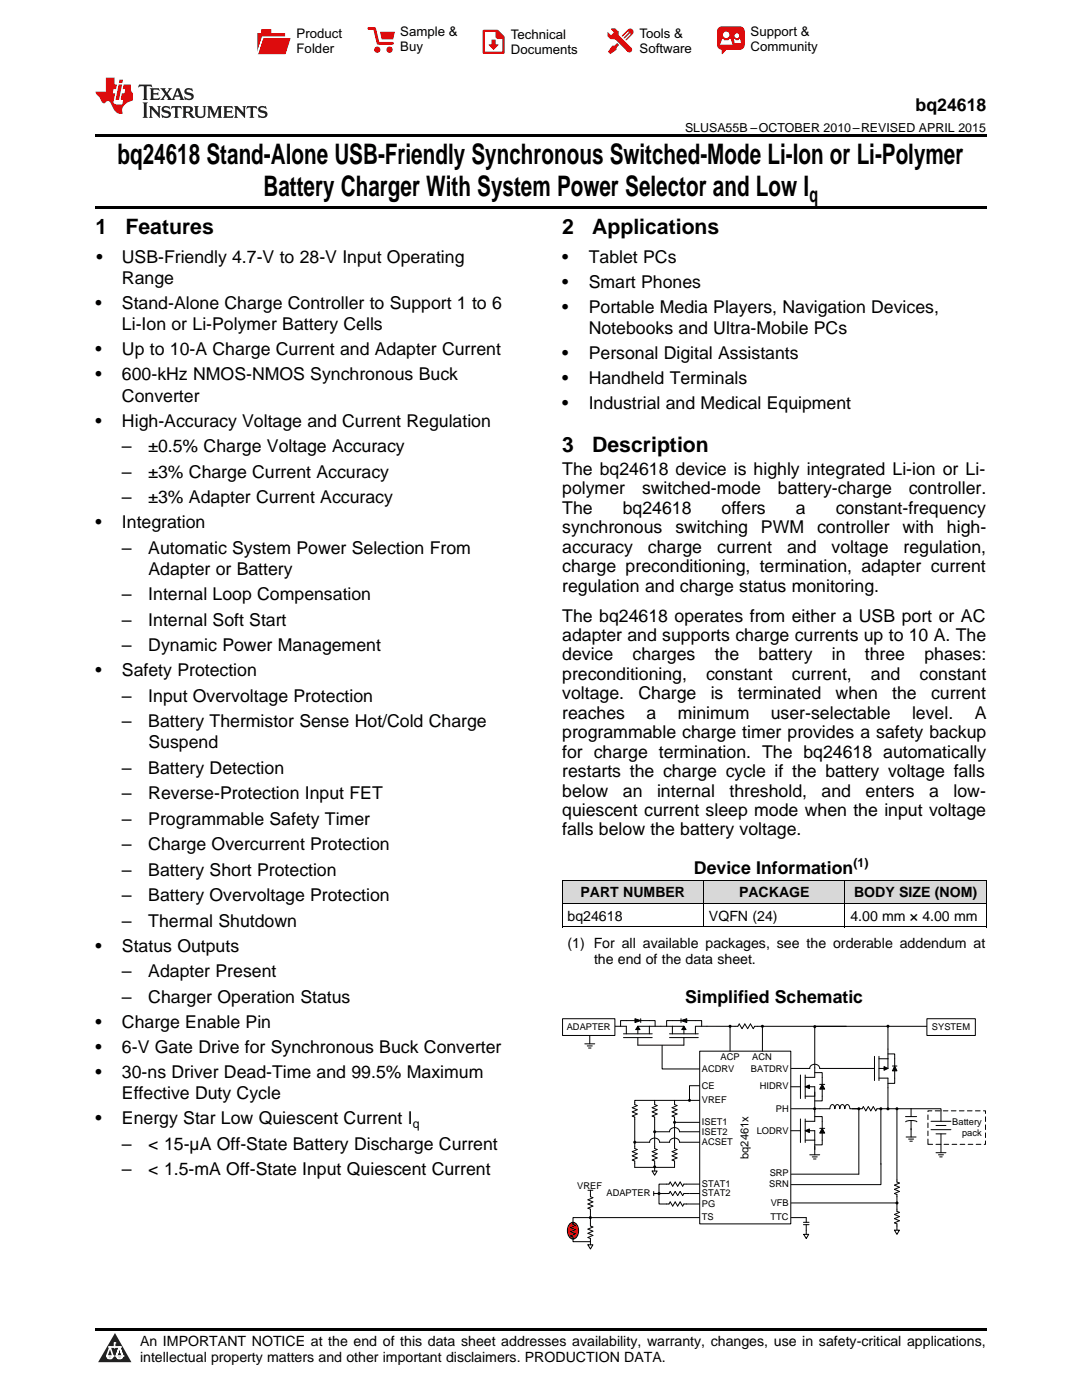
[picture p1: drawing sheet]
<svg xmlns="http://www.w3.org/2000/svg" width="216mm" height="279mm" viewBox="0 0 216 279" stroke-linecap="round" stroke-linejoin="round" font-family="sans-serif">
<defs><g id="words">
<g font-size="5.6">
<text x="23.5" y="32.8">bq24618 Stand-Alone USB-Friendly Synchronous Switched-Mode Li-Ion or Li-Polymer</text>
<text x="52.6" y="39.2">Battery Charger With System Power Selector and Low I</text>
</g>
<g font-size="4.2">
<text x="161.5" y="40.3">q</text>
<text x="19" y="46.7">1</text>
<text x="25" y="46.7">Features</text>
<text x="112.2" y="46.7">2</text>
<text x="118.2" y="46.7">Applications</text>
<text x="112.2" y="90.1">3</text>
<text x="118.2" y="90.1">Description</text>
</g>
<g font-size="3.5">
<text x="182.7" y="22.2">bq24618</text>
<text x="19.2" y="52.4">•</text>
<text x="24.3" y="52.4">USB-Friendly 4.7-V to 28-V Input Operating</text>
<text x="112.2" y="52.4">•</text>
<text x="117.5" y="52.4">Tablet PCs</text>
<text x="24.3" y="56.7">Range</text>
<text x="112.2" y="57.4">•</text>
<text x="117.5" y="57.4">Smart Phones</text>
<text x="19" y="61.7">•</text>
<text x="24.3" y="61.7">Stand-Alone Charge Controller to Support 1 to 6</text>
<text x="24.3" y="65.9">Li-Ion or Li-Polymer Battery Cells</text>
<text x="112.2" y="62.4">•</text>
<text x="117.5" y="62.4">Portable Media Players, Navigation Devices,</text>
<text x="19" y="70.9">•</text>
<text x="24.3" y="70.9">Up to 10-A Charge Current and Adapter Current</text>
<text x="112.2" y="71.7">•</text>
<text x="117.5" y="66.7">Notebooks and Ultra-Mobile PCs</text>
<text x="117.5" y="71.7">Personal Digital Assistants</text>
<text x="19" y="75.9">•</text>
<text x="24.3" y="75.9">600-kHz NMOS-NMOS Synchronous Buck</text>
<text x="112.2" y="76.7">•</text>
<text x="117.5" y="76.7">Handheld Terminals</text>
<text x="24.3" y="80.2">Converter</text>
<text x="112.2" y="81.7">•</text>
<text x="117.5" y="81.7">Industrial and Medical Equipment</text>
<text x="19" y="85.2">•</text>
<text x="24.3" y="85.2">High-Accuracy Voltage and Current Regulation</text>
<text x="24.3" y="90.2">–</text>
<text x="24.3" y="95.3">–</text>
<text x="29.6" y="90.2">±0.5% Charge Voltage Accuracy</text>
<text x="29.6" y="95.3">±3% Charge Current Accuracy</text>
<text x="112.2" y="94.8">The bq24618 device is highly integrated Li-ion or Li-</text>
<text x="24.3" y="100.4">–</text>
<text x="29.6" y="100.4">±3% Adapter Current Accuracy</text>
<text x="112.2" y="98.7">polymer</text>
<text x="128.1" y="98.7">switched-mode</text>
<text x="155.2" y="98.7">battery-charge</text>
<text x="181.3" y="98.7">controller.</text>
<text x="19" y="105.4">•</text>
<text x="24.3" y="105.4">Integration</text>
<text x="112.2" y="102.6">The</text>
<text x="112.2" y="106.4">synchronous</text>
<text x="124.3" y="102.6">bq24618</text>
<text x="134.8" y="106.4">switching</text>
<text x="144" y="102.6">offers</text>
<text x="151.8" y="106.4">PWM</text>
<text x="158.8" y="102.6">a</text>
<text x="163" y="106.4">controller</text>
<text x="166.8" y="102.6">constant-frequency</text>
<text x="180.1" y="106.4">with</text>
<text x="188.9" y="106.4">high-</text>
<text x="24.3" y="110.5">–</text>
<text x="29.6" y="110.5">Automatic System Power Selection From</text>
<text x="112.2" y="110.3">accuracy</text>
<text x="129.3" y="110.3">charge</text>
<text x="143.1" y="110.3">current</text>
<text x="157.1" y="110.3">and</text>
<text x="165.9" y="110.3">voltage</text>
<text x="180.3" y="110.3">regulation,</text>
<text x="24.3" y="119.8">–</text>
<text x="29.6" y="119.8">Internal Loop Compensation</text>
<text x="29.6" y="114.7">Adapter or Battery</text>
<text x="112.2" y="114.2">charge preconditioning, termination, adapter current</text>
<text x="112.2" y="118.1">regulation and charge status monitoring.</text>
<text x="24.3" y="124.9">–</text>
<text x="29.6" y="124.9">Internal Soft Start</text>
<text x="112.2" y="124">The bq24618 operates from either a USB port or AC</text>
<text x="24.3" y="130">–</text>
<text x="29.6" y="130">Dynamic Power Management</text>
<text x="112.2" y="127.9">adapter and supports charge currents up to 10 A. The</text>
<text x="112.2" y="131.8">device</text>
<text x="126.2" y="131.8">charges</text>
<text x="142.6" y="131.8">the</text>
<text x="151.4" y="131.8">battery</text>
<text x="166" y="131.8">in</text>
<text x="172.6" y="131.8">three</text>
<text x="184.5" y="131.8">phases:</text>
<text x="19" y="135">•</text>
<text x="24.3" y="135">Safety Protection</text>
<text x="112.2" y="135.7">preconditioning,</text>
<text x="140.9" y="135.7">constant</text>
<text x="158" y="135.7">current,</text>
<text x="173.8" y="135.7">and</text>
<text x="183.5" y="135.7">constant</text>
<text x="24.3" y="140.1">–</text>
<text x="29.6" y="140.1">Input Overvoltage Protection</text>
<text x="112.2" y="139.6">voltage.</text>
<text x="112.2" y="143.4">reaches</text>
<text x="127.4" y="139.6">Charge</text>
<text x="129" y="143.4">a</text>
<text x="135.2" y="143.4">minimum</text>
<text x="141.8" y="139.6">is</text>
<text x="147.2" y="139.6">terminated</text>
<text x="153.8" y="143.4">user-selectable</text>
<text x="166.7" y="139.6">when</text>
<text x="178" y="139.6">the</text>
<text x="182" y="143.4">level.</text>
<text x="185.8" y="139.6">current</text>
<text x="194.5" y="143.4">A</text>
<text x="24.3" y="145.1">–</text>
<text x="29.6" y="145.1">Battery Thermistor Sense Hot/Cold Charge</text>
<text x="29.6" y="149.4">Suspend</text>
<text x="112.2" y="147.3">programmable charge timer provides a safety backup</text>
<text x="24.3" y="154.4">–</text>
<text x="29.6" y="154.4">Battery Detection</text>
<text x="112.2" y="151.2">for charge termination. The bq24618 automatically</text>
<text x="112.2" y="155.1">restarts the charge cycle if the battery voltage falls</text>
<text x="24.3" y="159.5">–</text>
<text x="29.6" y="159.5">Reverse-Protection Input FET</text>
<text x="112.2" y="159">below</text>
<text x="124.3" y="159">an</text>
<text x="131.1" y="159">internal</text>
<text x="145.6" y="159">threshold,</text>
<text x="163.9" y="159">and</text>
<text x="172.7" y="159">enters</text>
<text x="185.4" y="159">a</text>
<text x="190.3" y="159">low-</text>
<text x="24.3" y="164.6">–</text>
<text x="29.6" y="164.6">Programmable Safety Timer</text>
<text x="112.2" y="162.8">quiescent current sleep mode when the input voltage</text>
<text x="112.2" y="166.7">falls below the battery voltage.</text>
<text x="24.3" y="169.7">–</text>
<text x="29.6" y="169.7">Charge Overcurrent Protection</text>
<text x="24.3" y="174.8">–</text>
<text x="24.3" y="179.8">–</text>
<text x="29.6" y="174.8">Battery Short Protection</text>
<text x="29.6" y="179.8">Battery Overvoltage Protection</text>
<text x="138.5" y="174.4">Device Information</text>
<text x="24.3" y="184.9">–</text>
<text x="29.6" y="184.9">Thermal Shutdown</text>
<text x="19" y="189.9">•</text>
<text x="24.3" y="189.9">Status Outputs</text>
<text x="24.3" y="195">–</text>
<text x="29.6" y="195">Adapter Present</text>
<text x="24.3" y="200.1">–</text>
<text x="29.6" y="200.1">Charger Operation Status</text>
<text x="136.7" y="200.2">Simplified Schematic</text>
<text x="19" y="205.1">•</text>
<text x="24.3" y="205.1">Charge Enable Pin</text>
<text x="19" y="210.1">•</text>
<text x="19" y="215.1">•</text>
<text x="24.3" y="210.1">6-V Gate Drive for Synchronous Buck Converter</text>
<text x="24.3" y="215.1">30-ns Driver Dead-Time and 99.5% Maximum</text>
<text x="24.3" y="219.4">Effective Duty Cycle</text>
<text x="19" y="224.4">•</text>
<text x="24.3" y="224.4">Energy Star Low Quiescent Current I</text>
<text x="24.3" y="229.4">–</text>
<text x="29.6" y="229.4">&lt; 15-µA Off-State Battery Discharge Current</text>
<text x="24.3" y="234.5">–</text>
<text x="29.6" y="234.5">&lt; 1.5-mA Off-State Input Quiescent Current</text>
</g>
<g font-size="2.8">
<text x="115.8" y="179.1">PART NUMBER</text>
<text x="147.5" y="179.1">PACKAGE</text>
<text x="170.4" y="179.1">BODY SIZE (NOM)</text>
<text x="113.2" y="183.8">bq24618</text>
<text x="141.5" y="183.8">VQFN (24)</text>
<text x="169.7" y="183.8">4.00 mm × 4.00 mm</text>
<text x="113.2" y="189.3">(1) For all available packages, see the orderable addendum at</text>
<text x="118.5" y="192.4">the end of the data sheet.</text>
<text x="27.9" y="268.6">An IMPORTANT NOTICE at the end of this data sheet addresses availability, warranty, changes, use in safety-critical applications,</text>
<text x="27.9" y="271.8">intellectual property matters and other important disclaimers. PRODUCTION DATA.</text>
</g>
<g font-size="2.6">
<text x="59.2" y="7.6">Product</text>
<text x="59.2" y="10.6">Folder</text>
<text x="79.9" y="7.3">Sample &amp;</text>
<text x="79.9" y="10.2">Buy</text>
<text x="101.9" y="7.8">Technical</text>
<text x="101.9" y="10.8">Documents</text>
<text x="127.6" y="7.6">Tools &amp;</text>
<text x="127.6" y="10.6">Software</text>
<text x="149.8" y="7.2">Support &amp;</text>
<text x="149.8" y="10.2">Community</text>
</g>
<g font-size="2.5">
<text x="136.7" y="26.3">SLUSA55B –OCTOBER 2010–REVISED APRIL 2015</text>
<text x="170.3" y="173">(1)</text>
<text x="82.4" y="225.1">q</text>
</g>
<text font-size="2.2" x="149.4" y="231.3" transform="rotate(-90 149.4 231.3)">bq2461x</text>
<g font-size="1.9">
<text x="113.1" y="205.5">ADAPTER</text>
<text x="186" y="205.5">SYSTEM</text>
<text x="140.1" y="213.9">ACDRV</text>
<text x="143.8" y="211.6">ACP</text>
<text x="149.8" y="213.9">BATDRV</text>
<text x="150.1" y="211.6">ACN</text>
<text x="140.1" y="217.2">CE</text>
<text x="140.1" y="220.2">VREF</text>
<text x="151.6" y="217.2">HIDRV</text>
<text x="154.8" y="221.8">PH</text>
<text x="140.1" y="224.6">ISET1</text>
<text x="140.1" y="226.4">ISET2</text>
<text x="151" y="226.3">LODRV</text>
<text x="190" y="224.5">Battery</text>
<text x="192" y="226.7">pack</text>
<text x="140.1" y="228.5">ACSET</text>
<text x="115.2" y="237.3">VREF</text>
<text x="121" y="238.8">ADAPTER</text>
<text x="140.1" y="236.8">STAT1</text>
<text x="140.1" y="238.7">STAT2</text>
<text x="153.5" y="236.9">SRN</text>
<text x="153.6" y="234.8">SRP</text>
<text x="140.1" y="240.8">PG</text>
<text x="140.1" y="243.6">TS</text>
<text x="153.8" y="243.6">TTC</text>
<text x="153.8" y="240.6">VFB</text>
</g>
</g></defs>
<g fill="#d8d8d8">
<path d="M112.2 175.7h28.2v4.7h-28.2z"/>
<path d="M140.4 175.7h28.2v4.7h-28.2z"/>
<path d="M168.6 175.7h28.2v4.7h-28.2z"/>
</g>
<path d="M22.9 266l3.3 5.9h-6.6z" fill="#231f20"/>
<path d="M21.3 270.6h1.2l-.3 .5h-.3a.53 .53 0 0 1-.6-.5z" fill-rule="evenodd" fill="#fff"/>
<path d="M21.3 270.6h1.2l-.3 .5h-.3a.53 .53 0 0 1-.6-.5z" fill="none" stroke="#231f20" stroke-width=".33"/>
<path d="M21.3 270.6l1.2 .1-.3 .4h-.5z" fill="none" stroke="#fff" stroke-width=".33"/>
<path d="M22.9 268.9h.1" fill="none" stroke="#fff" stroke-width=".33"/>
<path d="M22.9 268v.9z" fill="#fff"/>
<path d="M22.9 268v.9z" fill="none" stroke="#fff" stroke-width=".33"/>
<circle cx="22.9" cy="268" r=".16" fill="#fff"/>
<path d="M21.8 268.8h.1" fill="none" stroke="#fff" stroke-width=".33"/>
<path d="M21.8 268.8h2.2z" fill="#fff"/>
<path d="M21.8 268.8h2.2z" fill="none" stroke="#fff" stroke-width=".33"/>
<circle cx="24" cy="268.8" r=".16" fill="#fff"/>
<path d="M23.2 270.6h.1" fill="none" stroke="#fff" stroke-width=".33"/>
<path d="M23.8 268.8l-.6 1.8z" fill="#fff"/>
<path d="M23.8 268.8l-.6 1.8z" fill="none" stroke="#fff" stroke-width=".33"/>
<path d="M23.8 268.8l.7 1.8z" fill="#fff"/>
<path d="M23.8 268.8l.7 1.8z" fill="none" stroke="#fff" stroke-width=".33"/>
<path d="M24.4 270.6h.1" fill="none" stroke="#fff" stroke-width=".33"/>
<circle cx="21.3" cy="270.6" r=".16" fill="#fff"/>
<path d="M22 268.8l-.7 1.8z" fill="#fff"/>
<path d="M22 268.8l-.7 1.8z" fill="none" stroke="#fff" stroke-width=".33"/>
<path d="M22 268.8l.5 1.8z" fill="#fff"/>
<path d="M22 268.8l.5 1.8z" fill="none" stroke="#fff" stroke-width=".33"/>
<circle cx="22.5" cy="270.6" r=".16" fill="#fff"/>
<path d="M23.3 270.6h1.2a.63 .63 0 0 1-.6 .5 .63 .63 0 0 1-.6-.5z" fill-rule="evenodd" fill="#fff"/>
<path d="M23.3 270.6h1.2a.63 .63 0 0 1-.6 .5 .63 .63 0 0 1-.6-.5z" fill="none" stroke="#231f20" stroke-width=".33"/>
<path d="M23.3 270.6h1.2l-.4 .5h-.5z" fill="none" stroke="#fff" stroke-width=".33"/>
<path d="M23.2 270.6h.1" fill="none" stroke="#fff" stroke-width=".33"/>
<circle cx="24.5" cy="270.6" r=".16" fill="#fff"/>
<path d="M19 265.1h177.8v.5h-177.8z" fill="#000"/>
<path d="M139.6 209.8h18.2v34.5h-18.2z" fill-rule="evenodd" fill="#fff"/>
<g fill="none" stroke="#000" stroke-width=".2">
<path d="M122.7 204.8h2.3v1.5M124.4 206.3h5.7M124.4 207.1h5.7M126.7 203.3l1.1 .4-1.1 .4zM126.7 203.7h-2.9v1.1M127.3 204.8l.4 .7h-.9zM127.3 206.3v-1.5h9.2v1.5M127.3 207.1v1.5h9.2v-1.5M127.8 203.7h2.9v1.1M127.8 203.3v.8M129.6 204.8v1.5M132.1 208.6v4.7h7.5"/>
<path d="M133.6 206.3h5.7M133.6 207.1h5.7M134.2 204.8v1.5M135.9 203.7l1.1-.4v.8zM135.9 203.7h-2.9v1.1M135.9 203.3v.8M136.5 204.8l.4 .7h-.9zM137 203.7h3v1.1M139.6 209.8h18.2v34.5h-18.2zM145.7 204.8v5M151.1 204.8h-.5l-.3 .5-.6-.9-.5 .9-.6-.9-.5 .9-.6-.9-.3 .4h-8.4v1.5M152.1 204.8v5"/>
<path d="M157.8 216.9h1.9M157.9 213.2h3.7a1.01 1.01 0 0 1 1-.8 1.01 1.01 0 0 1 1 .8h10.9M159.7 214.5v4.7M160.7 216.9l.8-.4v.7zM160.7 214.5v4.7M160.7 216.9h1.9v6.9h-1.9M160.7 218.8h1.9M162.6 214.1h1.5v2.3M162.6 204.8h26M162.6 204.9v10.1h-1.9M163.6 216.4h1M164.1 216.4l.5 1h-1z"/>
<path d="M164.1 217.4v2.3h-1.5M174.5 210.8v4.8M175.4 210.8v4.8M175.4 215.2h1.8v6.1M175.4 211.3h1.8M176.4 212.9l.8 .3-.8 .4zM177.2 210.3h1.3v2.4M177.2 204.8v8.4h-1.8M178.1 212.7h.9M178.5 212.7l.5 1h-.9zM178.5 213.7v2.5h-1.3M157.8 225.7h1.9"/>
<path d="M159.7 223.3v4.7M160.7 225.7l.8-.4v.7zM160.7 223.3v4.7M160.7 225.7h1.9v4.8M160.7 227.5h1.9M161.6 230.5h2M162.1 230.9h1M162.3 231.3h.5M162.6 221.3h3a.61 .61 0 0 1 .7-.8l.3 .8a.61 .61 0 0 1 .7-.8l.3 .8a.61 .61 0 0 1 .7-.8l.3 .8a.61 .61 0 0 1 .7-.8l.3 .8h2M162.6 222.8h1.5v2.4M163.6 225.2h1M164.1 225.2l.5 .9h-1z"/>
<path d="M164.1 226.1v2.4h-1.5M170 221.3h2l.3-.4 .5 .8 .5-.8 .5 .8 .5-.8 .5 .8 .2-.4h6.8M171.4 221.3v13h-13.5M175.8 221.3v11M175.8 232.2v4.2h-17.9M179 221.3v14.6l.5 .2-1 .4 1 .4-1 .5 1 .4-1 .4 .5 .2v3.3l.5 .3-1 .4 1 .4-1 .4 1 .4-1 .4 .5 .3v.4M180.7 222.8h2.2M180.7 223.9a2.5 2.5 0 0 1 2.2 0M180.8 226.9h2M181.3 227.3h1M181.5 227.7h.5M181.8 221.3h6v2.5"/>
<path d="M181.8 221.3v1.5M181.8 223.6v3.3M185.8 223.8h3.9M185.8 225.5h3.9M186.8 224.6h2M186.8 226.3h2M186.8 230h2M187.3 230.5h1M187.5 230.9h.5M187.8 226.3v3.7M157.9 240.1h21.1"/>
</g>
<g fill="#000">
<path d="M126.7 203.3l1.1 .4-1.1 .4zM127.3 204.8l.4 .7h-.9zM136.5 204.8l.4 .7h-.9zM135.9 203.7l1.1-.4v.8zM160.7 216.9l.8-.4v.7zM164.1 216.4l.5 1h-1zM176.4 212.9l.8 .3-.8 .4zM178.5 212.7l.5 1h-.9zM160.7 225.7l.8-.4v.7zM164.1 225.2l.5 .9h-1z"/>
<circle cx="145.7" cy="204.8" r=".3"/>
<circle cx="152.1" cy="204.8" r=".3"/>
<circle cx="162.6" cy="204.9" r=".3"/>
<circle cx="177.2" cy="204.8" r=".3"/>
<circle cx="171.4" cy="221.3" r=".3"/>
<circle cx="175.8" cy="221.3" r=".3"/>
<circle cx="177.2" cy="221.3" r=".3"/>
<circle cx="179" cy="221.3" r=".3"/>
<circle cx="179" cy="240.1" r=".3"/>
</g>
<path d="M185.2 221.7h11.4v6.7h-11.4z" fill="none" stroke="#000" stroke-width=".2" stroke-dasharray=".9 .7"/>
<path d="M184.9 203.3h9.7v3.3h-9.7z" fill-rule="evenodd" fill="#fff"/>
<g fill="none" stroke="#000" stroke-width=".2">
<path d="M130.6 219.6v.8l.5 .2-1 .5 1 .4-1 .4 1 .4-1 .4 .5 .2v6.3l.5 .2-1 .4 1 .5-1 .4 1 .4-1 .4 .5 .2v2M134.6 219.6v.8l.5 .2-1 .5 1 .4-1 .4 1 .4-1 .4 .5 .2v6.3l.5 .2-1 .4 1 .5-1 .4 1 .4-1 .4 .5 .2v1.3h-7.9v-1.3l-.5-.2 1-.4-1-.4 1-.4-1-.5 1-.4-.5-.2v-6.3l-.5-.2 1-.4-1-.4 1-.4-1-.4 1-.5-.5-.2v-.8h12.9M139.6 216.7h-2v2.9M151.1 204.8h1M152.2 204.8h16.7M184.9 203.3h9.7v3.3h-9.7zM126.7 228h2.9a1.01 1.01 0 0 1 1-.9 1.01 1.01 0 0 1 1 .9h2a1.01 1.01 0 0 1 1-.9 1.01 1.01 0 0 1 1 .9h4M130.1 233.7h1l-.5 .8zM130.6 225.9h3a1.01 1.01 0 0 1 1-.9 1.01 1.01 0 0 1 1 .9h4M134.6 224h5M157.9 221.3h4.7M157.9 243h3v.9"/>
<path d="M160.3 243.9h1.1M160.3 244.4h1.1M160.4 246.3h1l-.5 .9zM160.9 244.4v1.9M178.5 245.5h1l-.5 .8zM179 244.7v.8"/>
</g>
<g fill="#000">
<circle cx="137.6" cy="219.6" r=".3"/>
<circle cx="126.7" cy="228" r=".3"/>
<circle cx="130.6" cy="232.9" r=".3"/>
<circle cx="130.6" cy="225.9" r=".3"/>
<circle cx="134.6" cy="224" r=".3"/>
<circle cx="162.6" cy="221.3" r=".3"/>
</g>
<path d="M112.3 203.3h10.4v3.3h-10.4z" fill-rule="evenodd" fill="#fff"/>
<g fill="none" stroke="#000" stroke-width=".2">
<path d="M112.3 203.3h10.4v3.3h-10.4zM116.7 208.3h2M117.2 208.7h1M117.4 209.2h.5M117.7 206.6v1.7M117.3 237.5h1M117.8 237.6v1.2l.5 .2-1 .4 1 .5-1 .4 1 .4-1 .4 .5 .2v3.4l.5 .2-1 .4 1 .4-1 .4 1 .5-1 .4 .5 .2v1.2M130.4 237.8v.8M130.5 238.2h3l.2-.4 .5 .8 .5-.8 .5 .8 .5-.8 .5 .8 .3-.4h1M137 236.3h-.5l-.3 .4-.5-.8-.5 .8-.5-.8-.5 .8-.5-.8-.2 .4h-2v4h2l.2-.4 .5 .8 .5-.8 .5 .8 .5-.8 .5 .8 .3-.4h1M137 236.3h2.6M137.6 238.2h2"/>
<path d="M117.3 248.4h1l-.5 .9zM117.8 243h21.8M137.6 240.3h2"/>
</g>
<g fill="#000">
<circle cx="131.5" cy="238.2" r=".3"/>
<circle cx="117.8" cy="243" r=".3"/>
</g>
<path d="M113.7 244.3a1.02 1.02 0 0 1 1.1-.2 1.02 1.02 0 0 1 .6 1 1.67 1.67 0 0 1-1.1 2.2 1.89 1.89 0 0 1-.6-3z" fill-rule="evenodd" fill="#f00"/>
<path d="M112.2 175.7h84.6M112.2 175.7v9.3M140.4 175.7v9.3M168.6 175.7v9.3M196.8 175.7v9.3M112.2 185h84.6M112.2 180.3h84.6M113.7 244.3a1.02 1.02 0 0 1 1.1-.2 1.02 1.02 0 0 1 .6 1 1.67 1.67 0 0 1-1.1 2.2 1.89 1.89 0 0 1-.6-3zM114.3 247.2v.6h3.5M114.3 243.9v.5l.5 .2-1 .4 1 .4-1 .4 1 .4-1 .5 .5 .2 .1 .4M117.9 243h-3.6v1.3" fill="none" stroke="#000" stroke-width=".2"/>
<path d="M19 26.8h177.8v.6h-177.8zM19 41.2h177.8v.5h-177.8zM112.2 185h.1zM168.5 185h.1zM196.7 185h.1z" fill="#000"/>
<path d="M27.7 16.9l-.1 .6 .6-.3h.5v.2v2.2l-.2 .4h1l-.2-.4v-2.2v-.2h.5l.6 .3-.2-.6zM29.9 17.6l.2 .4v1.6l-.2 .4h1.9l.1-.6a1.09 1.09 0 0 1-1.3 .1v-.6h.6l.4 .2v-.7l-.2 .2h-.8v-.6l.2-.1a1.01 1.01 0 0 1 1 .3l-.1-.6zM32 17.6l.9 1.2-1 1.2h.9l-.2-.3 .5-.7 .5 .7-.3 .3h1.7l-.2-.3 .1-.4h1l.1 .4-.2 .3h1l-.3-.4-.7-2h-.5l-1 2.2-.8-1.1 .9-1.1h-.9l.2 .2-.4 .7-.4-.7 .2-.2zM35.4 18l.4 1h-.8zM37 17.7a.66 .66 0 0 0-.2 .8 .66 .66 0 0 0 .6 .4l.7 .2 .1 .2a.8 .8 0 0 1-.7 .4 .8 .8 0 0 1-.7-.5l.1 .8 .2-.2a.94 .94 0 0 0 1.1 .1 .94 .94 0 0 0 .4-.9 1.48 1.48 0 0 0-1.3-.6v-.4a1.1 1.1 0 0 1 1.2 .2l-.2-.6-.2 .1-.5-.1zM28.5 20.4l.2 .4v2.3l-.2 .4h1l-.2-.4v-2.3l.2-.4zM29.7 21.2l.2 .4v1.5l-.2 .4h.8l-.3-.4 .1-1.3 1.6 1.8v-2l.2-.4h-.7l.2 .2v1.1l-1.2-1.3zM32.5 21.3a.66 .66 0 0 0-.2 .8 .66 .66 0 0 0 .6 .4l.6 .2 .2 .2a.8 .8 0 0 1-.8 .4 .8 .8 0 0 1-.7-.5l.2 .7 .2-.1a.94 .94 0 0 0 1 .1 .94 .94 0 0 0 .5-1 1.47 1.47 0 0 0-1.3-.6l-.1-.3a1.1 1.1 0 0 1 1.3 .2l-.2-.6-.2 .1-.5-.2zM34.3 21.2l-.2 .6a.64 .64 0 0 1 .8-.3v1.6l-.2 .4h1l-.3-.4 .1-1.6a.66 .66 0 0 1 .8 .3l-.2-.6zM36.3 21.2l.3 .4v1.5l-.3 .4h1l-.2-.2v-.7h.5l.1 .1a.8 .8 0 0 0 1.2 .7l-1-1a.62 .62 0 0 0 .6-.5 .62 .62 0 0 0-.6-.7zM37.1 21.5h.1a.48 .48 0 0 1 .6 0 .48 .48 0 0 1 .1 .6l-.2 .1-.6 .1zM38.7 21.2l.2 .2a2.29 2.29 0 0 0 .4 2 1.05 1.05 0 0 0 1.7-.7v-1.3l.2-.2h-.8l.2 .4v1.1a.61 .61 0 0 1-.6 .6 .61 .61 0 0 1-.6-.6v-1.1l.3-.4zM41.3 21.2l.3 .4v1.5l-.3 .4h.8l-.2-.4v-1.4l.8 1.9 .9-1.9v1.4l-.2 .4h.9l-.2-.4v-1.5l.2-.4h-.8l-.7 1.5-.6-1.5zM44.5 21.2l.2 .4v1.5l-.2 .4h1.9l.2-.6a1.1 1.1 0 0 1-1.4 .2v-.7h.6l.4 .2v-.6l-.2 .1-.8 .1v-.6l.2-.1a1.02 1.02 0 0 1 1.1 .2l-.2-.5zM46.7 21.2l.2 .4v1.5l-.2 .4h.8l-.3-.4 .1-1.3 1.6 1.8v-2l.2-.4h-.7l.2 .2v1.1l-1.2-1.3zM49.3 21.2l-.1 .6a.64 .64 0 0 1 .8-.3v1.6l-.3 .4h1l-.2-.4v-1.6a.66 .66 0 0 1 .8 .3l-.1-.6zM51.7 21.3a.66 .66 0 0 0-.2 .7 .66 .66 0 0 0 .7 .5l.6 .2 .1 .2a.8 .8 0 0 1-.7 .4 .8 .8 0 0 1-.7-.5l.1 .7 .2-.1a.94 .94 0 0 0 1.1 .1 .94 .94 0 0 0 .4-1 1.48 1.48 0 0 0-1.2-.6l-.1-.3a1.1 1.1 0 0 1 1.2 .2l-.2-.6-.1 .1-.6-.2z" fill="#231f20"/>
<path d="M21.1 15.5v2.8h-2v.4l.9 .9a.96 .96 0 0 0 1 1 .59 .59 0 0 1 .5-.4 .59 .59 0 0 1 .5 .3l.4 .8a1.61 1.61 0 0 0 2.1 1.3 1.63 1.63 0 0 1 1.1-2.2l.9-.3v-1.5a1.6 1.6 0 0 1-.4-1.7h-1.4l-.2 .9h.5l-.2 .8h-.5l-.2 1v.3h.5l-.2 .9h-.7a.74 .74 0 0 1-1-.6l.3-1.6h-.5l.2-.8h.5l.1-.9h-.4v-1.4zM23.7 16.9l-.7 3h.8l.6-3zM23.8 15.9l-.1 .7h.7l.2-.7z" fill="#ee1d23"/>
<g fill="#d60000">
<path d="M52.1 5.8h2v.8h2.8v4.2h-5.5v-4.2h.7z" fill-rule="evenodd"/>
<path d="M52.4 7.5h5.6l-1 3.3h-5.6z" fill-rule="evenodd"/>
</g>
<path d="M52.4 7.4h5.7l-.1 .1h-5.5l-1.1 3.3z" fill-rule="evenodd" fill="#fff"/>
<path d="M52.4 7.4h5.7l-.1 .1h-5.5l-1.1 3.3z" fill="none" stroke="#fff" stroke-width=".2"/>
<path d="M73.6 5.7h1.1l.7 2.9h2.9" fill="none" stroke="#d60000" stroke-width=".55"/>
<g fill="#d60000">
<path d="M75.8 6.3h3l-.4 1.6h-2.2z" fill-rule="evenodd"/>
<circle cx="75.3" cy="9.9" r=".62"/>
<circle cx="77.7" cy="9.9" r=".62"/>
</g>
<path d="M96.5 6.2h2.7l1.3 1.2v3.1h-4z" fill="none" stroke="#d60000" stroke-width=".44"/>
<g fill="#d60000">
<path d="M98.1 7.9h.8v1h.5l-.9 1.1-1-1v-.1h.6z" fill-rule="evenodd"/>
<path d="M98.9 6.2h.3l1.3 1.2v.4h-1.3l-.3-.4z" fill-rule="evenodd"/>
<path d="M121.9 5.7h.8l.7 .6 .1 .7 2.5 2.5-.8 .8-2.3-2.3-1.1-.2-.6-.6v-.8l.7 .6 .5-.4v-.2l-.5-.5z" fill-rule="evenodd"/>
<path d="M122.2 9.1h.4l.5-.5 .4 .4-.5 .5v.4l-1.2 .9-.5-.5z" fill-rule="evenodd"/>
<path d="M125.3 5.9a.67 .67 0 0 1 .9 0 .67 .67 0 0 1 0 .9z" fill-rule="evenodd"/>
<path d="M125.3 5.9l.9 .9-1.2 1.2h-.2v-.2l1-.9v-.2h-.2l-.9 1h-.2v-.2l.9-1 .1-.2h-.3l-.9 1h-.2v-.2z" fill-rule="evenodd"/>
<circle cx="125.6" cy="9.9" r=".54"/>
</g>
<path d="M123.3 6.3v.7" fill="none" stroke="#d60000" stroke-width=".2"/>
<g fill="#d60000">
<path d="M143.4 5.5l.6-.2h3.6a.95 .95 0 0 1 1 .9v2.8a.95 .95 0 0 1-1 .9h-3.6a.95 .95 0 0 1-.9-.9v-2.8z" fill-rule="evenodd"/>
<path d="M144 9.9h.9l-.7 .9h-.2z" fill-rule="evenodd"/>
</g>
<g fill="#fff">
<path d="M146.6 8.6h1.3z"/>
<path d="M144.1 7.8h.3l.1 .2h.8l.2-.2h.3l.4 1.1h-2.5z" fill-rule="evenodd"/>
<path d="M146.4 7.8h.3l.1 .2h.5l.2-.2h.2l.2 .8h-1.3z" fill-rule="evenodd"/>
<circle cx="144.9" cy="6.9" r=".65"/>
<circle cx="147" cy="7.1" r=".48"/>
</g>
<use href="#words"/>
</svg>
